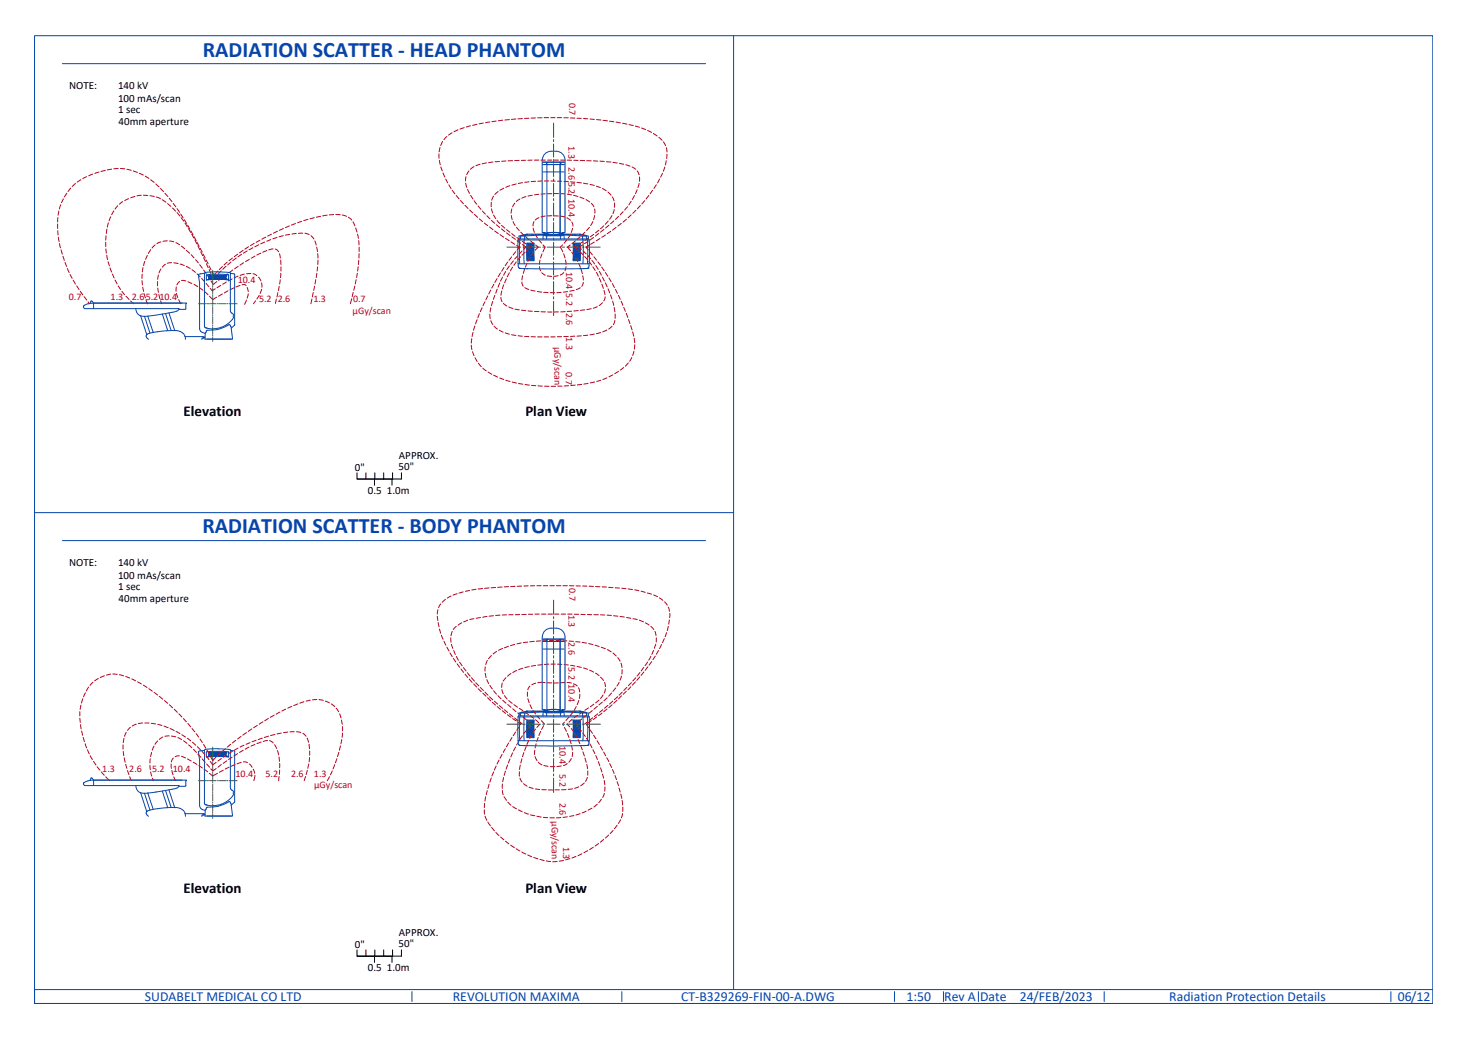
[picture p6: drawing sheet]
<svg xmlns="http://www.w3.org/2000/svg" width="420mm" height="297mm" viewBox="0 0 420 297" stroke-linecap="round" stroke-linejoin="round" font-family="sans-serif">
<defs><g id="words">
<g font-size="6.3" fill="#0745ab">
<text x="58" y="16.2">RADIATION SCATTER - HEAD PHANTOM</text>
<text x="57.9" y="152.7">RADIATION SCATTER - BODY PHANTOM</text>
</g>
<g font-size="4.3">
<text x="52.5" y="119.1">Elevation</text>
<text x="150.3" y="119.1">Plan View</text>
<text x="52.5" y="255.6">Elevation</text>
<text x="150.3" y="255.6">Plan View</text>
</g>
<g font-size="3.9" fill="#0745ab">
<text x="41.5" y="286.4">SUDABELT MEDICAL CO LTD</text>
<text x="129.5" y="286.4">REVOLUTION MAXIMA</text>
<text x="194.8" y="286.4">CT-B329269-FIN-00-A.DWG</text>
<text x="259.3" y="286.4">1:50</text>
<text x="270.1" y="286.4">Rev A</text>
<text x="280.3" y="286.4">Date</text>
<text x="291.6" y="286.4">24/FEB/2023</text>
<text x="334.4" y="286.4">Radiation Protection Details</text>
<text x="399.8" y="286.4">06/12</text>
</g>
<g font-size="3.2">
<text x="19.7" y="25.5">NOTE:</text>
<text x="33.8" y="25.5">140 kV</text>
<text x="33.8" y="29.1">100 mAs/scan</text>
<text x="33.8" y="32.4">1 sec</text>
<text x="33.9" y="35.7">40mm aperture</text>
<text x="114.1" y="131.3">APPROX.</text>
<text x="101.5" y="134.8">0&quot;</text>
<text x="114" y="134.6">50&quot;</text>
<text x="105.2" y="141.5">0.5 1.0m</text>
<text x="19.7" y="162">NOTE:</text>
<text x="33.8" y="162">140 kV</text>
<text x="33.8" y="165.6">100 mAs/scan</text>
<text x="33.8" y="168.9">1 sec</text>
<text x="33.9" y="172.3">40mm aperture</text>
<text x="114.1" y="267.8">APPROX.</text>
<text x="101.5" y="271.3">0&quot;</text>
<text x="114" y="271.1">50&quot;</text>
<text x="105.2" y="278">0.5 1.0m</text>
</g>
<g font-size="2.9" fill="#b4001e">
<text x="162.8" y="29.4" transform="rotate(90 162.8 29.4)">0.7</text>
<text x="162.6" y="41.8" transform="rotate(90 162.6 41.8)">1.3</text>
<text x="162.6" y="47.9" transform="rotate(90 162.6 47.9)">2.6</text>
<text x="162.6" y="52" transform="rotate(90 162.6 52)">5.2</text>
<text x="162.6" y="56.9" transform="rotate(90 162.6 56.9)">10.4</text>
<text x="161.9" y="77.8" transform="rotate(90 161.9 77.8)">10.4</text>
<text x="68" y="81.1">10.4</text>
<text x="161.9" y="83.9" transform="rotate(90 161.9 83.9)">5.2</text>
<text x="19.7" y="85.9">0.7</text>
<text x="31.6" y="85.9">1.3</text>
<text x="37.7" y="85.9">2.65.210.4</text>
<text x="74.1" y="86.4">5.2</text>
<text x="79.4" y="86.4">2.6</text>
<text x="89.6" y="86.4">1.3</text>
<text x="100.9" y="89.7">μGy/scan</text>
<text x="101" y="86.5">0.7</text>
<text x="161.9" y="89.5" transform="rotate(90 161.9 89.5)">2.6</text>
<text x="158.6" y="99.2" transform="rotate(90 158.6 99.2)">μGy/scan</text>
<text x="161.9" y="96.6" transform="rotate(90 161.9 96.6)">1.3</text>
<text x="161.9" y="106.5" transform="rotate(90 161.9 106.5)">0.7</text>
<text x="162.8" y="168.3" transform="rotate(90 162.8 168.3)">0.7</text>
<text x="162.6" y="176" transform="rotate(90 162.6 176)">1.3</text>
<text x="162.6" y="183.8" transform="rotate(90 162.6 183.8)">2.6</text>
<text x="162.6" y="190.9" transform="rotate(90 162.6 190.9)">5.2</text>
<text x="162.6" y="195.8" transform="rotate(90 162.6 195.8)">10.4</text>
<text x="160" y="213.5" transform="rotate(90 160 213.5)">10.4</text>
<text x="29.3" y="221">1.3</text>
<text x="37" y="221">2.6</text>
<text x="43.5" y="221">5.2</text>
<text x="49.5" y="221">10.4</text>
<text x="160" y="221.6" transform="rotate(90 160 221.6)">5.2</text>
<text x="67.4" y="222.3">10.4</text>
<text x="75.9" y="222.3">5.2</text>
<text x="83.2" y="222.3">2.6</text>
<text x="89.8" y="222.3">1.3</text>
<text x="89.8" y="225.6">μGy/scan</text>
<text x="160" y="229.8" transform="rotate(90 160 229.8)">2.6</text>
<text x="157.8" y="235" transform="rotate(90 157.8 235)">μGy/scan</text>
<text x="161.1" y="242.3" transform="rotate(90 161.1 242.3)">1.3</text>
</g>
</g></defs>
<!-- layer: GE-EQUIPMENT -->
<g fill="none" stroke="#0745ab" stroke-width=".29">
<path d="M155.1 45.8v20.7M155.3 46.4h6.1M155.3 47.1h6.1M155.3 49.2h6.1M156.3 46.5v.6M156.4 47.1v19.7M156.7 46.5l-.4 .3M157.6 43.3h1.5M157.6 43.3a2.52 2.52 0 0 0-2.5 2.5M159.1 43.3a2.52 2.52 0 0 1 2.5 2.5M159.9 46.5l.5 .3M160.2 47.1v19.7"/>
<path d="M160.4 46.5v.6M161.6 45.8v20.7M56.8 78.5l1.7-.3 .1 15.4M56.8 78.5l.3 2.3v13.3l.2 .6 .6 .4M58.8 78l-.3 .2M59.7 78.9v.9M59.7 78.9h.1M59.7 79.8h.1M59.7 79.8l.1 .1M59.8 78.9h.1M59.8 78.9h-.1M59.8 79.8h.1"/>
<path d="M59.9 79.8h-.2M59.9 78.9v.9M60 78.9h.1M60 79.8h.1M60 78.9h.1l-.1 .9M60.1 78.9h.1M60.1 79.8h.1M60.2 78.9h.1M60.2 79.8h.1M60.2 79.8h.2M60.2 78.9h.2M60.4 78.9h.1"/>
<path d="M60.4 79.8h.1M60.4 78.9v.9M60.5 78.9h.1M60.5 79.8h.1M60.5 79.7v.1M60.5 78.8l-.1 .1M60.6 78.8v1M60.6 78.9h.1M60.6 79.8h.1M60.6 79.7l-.1 .1M60.7 78.9v.9M60.7 78.9h.1"/>
<path d="M60.7 79.8h.1M60.7 79.7h.2M60.8 78.8l.1 1M60.8 78.8l-.1 .1M60.8 78.9h.1M60.8 79.8h.1M61 78.9h.1M61 79.8h.1M61 79.7v.1M61 78.9h.2M61.1 78.9h.1M61.1 79.8h.1"/>
<path d="M61.1 79.7l-.1 .1M61.1 78.9v.9M61.2 78.9v.8M61.2 78.9h.1M61.2 79.7h.1M61.2 79.7h.2M61.3 78.8l.1 .1M61.3 78.8h.1M61.4 78.9h.1M61.4 79.8h.1M61.4 78.8v1M61.5 78.8h.1"/>
<path d="M61.5 79.7h.1M61.5 79.7v.1M61.5 78.8h.2M61.6 79.7l-.1 .1M61.7 78.9h.1M61.7 79.7h.1M61.7 78.9v.8M61.7 78.8h.1M61.7 78.8v.9M61.7 79.7l.1 .1M61.8 78.8h.1M61.9 78.8h.1"/>
<path d="M61.9 79.7h.1M61.9 78.8v.9M61.9 79.7l-.1 .1M62 78.8h.1M62 79.7h.1M62 78.8v.9M62 79.7h.2M62.1 78.8h-.1M62.2 78.8h.1M62.2 79.7h.1M62.2 78.8v.9M62.3 78.8h.1"/>
<path d="M62.4 78.8h.1M62.4 79.7h.1M62.4 78.8v.9M62.4 77.8l3.2 .2M62.4 79.7h-.1M62.5 77.8l-3.7 .2M62.5 78.8h.1M62.5 79.7h.1M62.5 78.8v.9M62.5 79.7h.2M62.5 78.8h.2M62.7 78.8h.1"/>
<path d="M62.7 79.7h.1M62.7 78.8v.9M62.8 78.8h.1M62.8 79.7h.1M62.8 78.8v.9M62.8 79.7v.1M62.9 78.9h.1M62.9 79.7h.1M62.9 78.9v.8M62.9 79.7l-.1 .1M63 78.9h.1M63 79.7h.1"/>
<path d="M63 78.9v.8M63 79.7h.2M63.1 78.8l.1 .1M63.1 78.8h-.1M63.2 78.9h.1M63.2 79.8h.1M63.2 78.9v.9M63.3 78.9h.1M63.3 79.7h.1M63.3 78.9v.8M63.3 79.7h.2M63.4 78.8v.1"/>
<path d="M63.4 78.8h-.1M63.4 78.9h.1M63.4 79.8h.1M63.4 78.9v.9M63.5 78.9h.1M63.5 79.8h.1M63.5 78.9v.9M63.5 79.7h.2M63.5 78.9h.2M63.7 78.9h.1M63.7 79.8h.1M63.7 78.9v.9"/>
<path d="M63.8 78.9h.1M63.8 79.8h.1M63.8 78.9v.9M63.8 79.7h.2M63.9 78.9h.1M63.9 79.8h.1M63.9 78.9v.9M64 78.9h.1M64 79.8h.1M64 78.9v.9M64 78.9h.2M64.2 78.9h.1"/>
<path d="M64.2 79.8h.1M64.2 78.9v.9M64.2 79.7l-.1 .1M64.3 78.9h.1M64.3 79.8h.1M64.3 78.9v.9M64.3 79.8h.2M64.4 78.9h-.1M64.4 78.9h.1M64.4 79.8h.1M64.4 78.9v.9M64.5 78.9h.1"/>
<path d="M64.5 79.8h.1M64.5 78.9v.9M64.5 79.8l.1 .1M64.6 78.9h.1M64.7 78.9h.1M64.7 79.8h.1M64.7 78.9v.9M64.7 79.8h-.1M65.4 78.6v1.5M65.4 78.6l-3.2-.1-3.2 .1v1.5M65.6 78l.3 .1M65.9 78.2l1.2 .3v14.4"/>
<path d="M65.9 78.2v10.8M148.2 75.5h20.3M148.2 68.6v7.8l.4 .4 17.9 .1 1.5-.1 .2-.2M148.5 67.5l-.1 .8M148.5 76.8h.1M148.6 68.7v6.8M149.1 67.5h-.2v.9M149.3 67.4h.5M149.3 67.4l-.2 .1h.6M149.3 67.4l-.9 .1M149.8 76.8h.1M150.2 67.5l-.4 2.9 .1 5.1"/>
<path d="M150.2 67.3l-.1 .2h-.4l.1-.1M150.3 67.3l-.5 .1M150.3 67.3l-.1 .2 1.9-.1M150.4 67.1l-1.2 .3M150.6 76.9h.1M150.6 72.4h2l.1 .1zM150.6 72.2l2-.1 .1 .2zM150.6 71.2l2-.1 .1 .2zM150.6 71.4l2-.1 .1 .2zM150.6 71.7l2-.1 .1 .2zM150.6 71.9h2l.1 .1zM150.7 69.7l2-.1 .1 .1z"/>
<path d="M150.7 70.2h2.1zM150.7 70.4h2.1zM150.7 70.6l2.1 .1zM150.7 70.9l1.9-.1 .1 .2zM150.7 72.9v.2h1.9v-.2M150.7 72.8v-.2h1.9v.2M150.7 72.8h1.9M150.8 74.4v.2h1.9v-.2M150.8 74.4v-.3h1.9v.3M150.8 73.9v.2h1.9v-.2M150.8 73.8v-.2h1.9v.2M150.8 73.4v.2h1.8v-.2"/>
<path d="M150.8 73.3v-.2h1.8v.2M150.8 69.8l2 .1-2.1 .1zM150.8 74.4h1.9M150.8 73.8h1.9M150.8 73.3h1.8M152.2 67.2l-1.9 .1M155.1 66.5l.5 .1 .1 .7 .3 .2M155.4 67.1l-.1 .2-3.2 .1 .1-.2M155.6 66.8h.3v-.2v.2zM155.6 66.6h.3M155.7 67l.7 .2h3.8l.8-.2-.8 .2h-3.8zM155.9 67l-3.7 .2"/>
<path d="M156 67.5h4.7M156.4 67l.2-.4h3.6l.1 1.8M156.4 67.3h-1.1v1.1M156.4 67v1.4M156.4 67l-6 .1 .4-.1M156.4 67h.1M157.6 66.5l-1.2 .4-.5-.2 .5 .1M157.6 66.5l-1.2 .3M157.6 66.5h1.5M159.1 66.5l1.2 .4 .5-.2-.6 .1M159.1 66.5l1.1 .3M160.3 67.3h1l.1 1.1"/>
<path d="M160.3 67h.1M160.3 67l5.9 .1-.4-.1M160.8 67l3.7 .2M160.8 66.6v.2h.3h-.3zM160.8 66.6h.3M161.3 67.1v.2l3.3 .1-.1-.2M161.6 66.5l-.5 .1-.1 .7-.3 .2M163.9 69.7l2-.1 .1 .1zM163.9 72.4h2l.1 .1zM163.9 72.2l2-.1 .1 .2zM163.9 70.1h2l.1 .1zM163.9 70.4h2.1z"/>
<path d="M163.9 70.9h2.1zM163.9 71.2h2.1zM163.9 71.4l2-.1 .1 .2zM163.9 71.7l2-.1 .1 .2zM164 74.4v.2h1.9v-.2M164 74.4v-.3h1.9v.3M164 69.8h1.9l.1 .2h-2.1zM164 70.6l2 .1zM164 71.9h1.9l.1 .1zM164 74.4h1.9M164 73.9v.2h1.9v-.2M164 73.8v-.2h1.9v.2"/>
<path d="M164 73.4v.2h1.9v-.2M164 73.3v-.2h1.9v.2M164 72.9v.2h1.9v-.2M164 72.8v-.2h1.9v.2M164 73.8h1.9M164 73.3h1.9M164 72.8h1.9M164.5 67.2l1.9 .1M165.9 76.9h.1M166.1 76.9h.1M166.3 67.1l1.2 .3M166.4 67.3l.5 .1"/>
<path d="M166.4 67.3l.1 .2-1.9-.1M166.5 67.5l.3 2.9-.1 5.1M166.5 67.3l.1 .2h.4l-.1-.1M166.9 67.4h.5M166.9 76.8h.1M167.4 67.4l.2 .1h-.6M167.4 67.4l.3 .1h-.1M168 68.7v6.8M168.2 76.8h.1M168.2 67.5h-.5l.1 .9M168.2 67.5l.1 .8M168.3 68.4l.2 .3"/>
<path d="M168.3 68.4h-19.9l-.2 .3h20.3M168.5 75.5l-.3 1.1M168.5 68.6v6.8M23.8 87.9h.1M23.9 87.6v.2M24 87.6h-.1M24.1 87.4l-.2 .2M26 86.2l-.3 .6M26.2 86.2l.2 .1M26.2 86.1l-.2 .1M26.4 86.2l.3 .5M26.7 86.7h26.7l-.3 .4v1.3"/>
<path d="M26.8 88.3h24.4v.2h1.8l.1-.2M26.8 86.8a4.5 4.5 0 0 0-2.7 .6M38.8 88.3l.2 .9M39 89.2l.4 .6 .9 .6M40.2 90.4l1.8 5.3M40.2 90.4l1 .1M41.3 90.5l1.6 4.8M42 95.7a.94 .94 0 0 0 .5 1.4M42.2 95.6l-.2 .1M42.3 90.5h-1.1M42.6 95.4l-.4 .2M43.6 95.2l-1 .2"/>
<path d="M45.1 94.9l-1.5 .3M46.4 89.8l1.6 4.8M47.3 89.7l1.7 4.9M48.3 89.5l1.7 5.1M49 94.6l-3.9 .3M49 94.6a3.6 3.6 0 0 1 4 1.7M51.2 88.4l-.4 .5-.9 .3-7.6 1.3 1.5 4.6M52.1 86.8h-25.3v1.5h-2.7l-.3-.5M53 97.1l-.1-.8h5.2v.4h-.3v.5M57.8 95.1l.9 .3M58.1 96.7h.1M58.2 96.7h.1"/>
<path d="M58.3 96.5v.2M58.3 96.5h.1M58.3 96.4l.3 .1M58.6 93.6l.3 .2M58.9 93.8h.1M59 94.9l-.3 .5-.1 1.6M59 80.1l3.2-.2 3.2 .2-3.2-.2zM59.2 97h7M62.5 94.2l-3.2 .3-.3 .3M65.9 89l.9 1.1M66.1 93.6l.4 3.4h-7.9M66.1 93.6v-.1a.58 .58 0 0 0-.4-.6 .58 .58 0 0 0-.7 .2l-2.5 1.1"/>
<path d="M66.7 90.1v.6M66.8 90.7a7 7 0 0 1-7.9 3.2M67 93.1l-.9 .8M67.2 92.9l-.2 .2M157.6 179.8h1.5M157.6 179.8a2.52 2.52 0 0 0-2.5 2.5M159.1 179.8a2.52 2.52 0 0 1 2.5 2.5M155.1 182.3v20.6l.5 .2 .1 .7 .3 .1M155.3 182.9h6.1M155.3 183.6h6.1M155.3 185.7h6.1M156.3 182.9v.7"/>
<path d="M156.4 183.6v19.7M156.7 182.9l-.4 .3M159.9 182.9l.5 .3M160.2 183.6v19.7M160.4 182.9v.7M161.6 182.3v20.6l-.5 .2-.1 .7-.3 .1M57.4 214.8l-.7 .3 .4 2.2v13.3l.2 .5 .6 .5M58.5 214.7l-1.2 .2M58.8 214.4l-.3 .2v15.3M59 216.5l3.2-.1 3.2 .1M59.7 215.4v.9M59.7 215.4h.1"/>
<path d="M59.7 216.3h.1M59.7 216.3h.2M59.8 215.4l.1 .9M59.8 215.4h-.1M59.8 215.4h.1M59.8 216.3h.1M59.9 215.4v.9M60 215.4h.1M60 216.3h.1M60.1 215.4l-.1 .9M60.1 215.4h-.1M60.1 215.4h.1"/>
<path d="M60.1 216.3h.1M60.2 215.4h.1M60.2 216.3h.1M60.2 216.3h.2M60.3 215.4h.1M60.3 215.3h-.1M60.4 215.4h.1M60.4 216.3h.1M60.4 215.4v.9M60.4 215.3h.2v1M60.5 215.4h.1M60.5 216.3h.1"/>
<path d="M60.6 215.4h.1M60.6 216.3h.1M60.6 216.3h-.1M60.7 215.4v.9M60.7 215.4h.1M60.7 216.3h.1M60.7 215.3h.2v1M60.8 215.4h.1M60.8 216.3h.1M60.9 216.2l-.1 .1M61 215.4h.1M61 216.3h.1"/>
<path d="M61 216.2v.1M61 215.3h.2M61.1 215.4h.1M61.1 216.3h.1M61.1 216.2l-.1 .1M61.1 215.4v.9M61.2 215.4v.9M61.2 215.4h.1M61.2 216.3h.1M61.2 216.2h.2M61.3 215.3h.1M61.4 215.4h.1"/>
<path d="M61.4 216.3h.1M61.4 215.4v.9M61.5 215.4h.1M61.5 216.2h.1M61.5 216.2v.1M61.5 215.3h.2M61.6 216.2l-.1 .1M61.7 215.4h.1M61.7 216.3h.1M61.7 215.4v.9M61.7 216.2h.1M61.7 215.4v.8"/>
<path d="M61.7 216.2l.1 .1M61.8 215.3h.1M61.9 215.4h.1M61.9 216.3h.1M61.9 215.4v.9M61.9 216.2l-.1 .1M62 215.3h.1M62 216.2h.1M62 215.3v.9M62 216.2h.2M62.1 215.3h-.1M62.2 215.4h.1"/>
<path d="M62.2 216.2h.1M62.2 215.4v.8M62.2 215.3h.1M62.2 215.3v.9M62.2 216.2l.1 .1M62.3 215.3h.1M62.4 215.4h.1M62.4 216.2h.1M62.4 215.4v.8M62.4 214.3l3.2 .2M62.4 216.2l-.1 .1M62.5 214.3l-3.7 .1"/>
<path d="M62.5 215.4h.1M62.5 216.2h.1M62.5 215.4v.8M62.5 216.2h.2M62.5 215.3h.2M62.7 215.4h.1M62.7 216.3h.1M62.7 215.4v.9M62.8 215.4h.1M62.8 216.2h.1M62.8 215.4v.8M62.8 216.2v.1"/>
<path d="M62.8 215.3h.1M62.9 215.4h.1M62.9 216.3h.1M62.9 215.4v.9M62.9 216.2l-.1 .1M63 215.4h.1M63 216.3h.1M63 215.4v.9M63 216.2h.2M63 215.3h.2M63.2 215.4h.1M63.2 216.3h.1"/>
<path d="M63.2 215.4v.9M63.3 215.4h.1M63.3 216.3h.1M63.3 215.4v.9M63.3 216.2h.2M63.3 215.3h.1M63.4 215.4h.1M63.4 216.3h.1M63.4 215.4v.9M63.5 215.4h.1M63.5 216.3h.1M63.5 215.4v.9"/>
<path d="M63.5 216.2h.2M63.5 215.3h.2M63.7 215.4h.1M63.7 216.3h.1M63.7 215.4v.9M63.8 215.4h.1M63.8 216.3h.1M63.8 215.4v.9M63.8 216.3h.2M63.8 215.3h.1M63.9 215.4h.1M63.9 216.3h.1"/>
<path d="M63.9 215.4v.9M64 215.4h.1M64 216.3h.1M64 215.4v.9M64.1 215.4h.1M64.1 215.3h-.1M64.2 215.4h.1M64.2 216.3h.1M64.2 215.4v.9M64.2 216.3h-.1M64.3 215.4h.1M64.3 216.3h.1"/>
<path d="M64.3 215.4v.9M64.3 216.3h.2M64.4 215.4h.1M64.4 215.4h-.1M64.4 216.3h.1M64.4 215.4v.9M64.5 215.4h.1M64.5 216.3h.1M64.5 215.4v.9M64.6 215.4h.1M64.7 215.4h.1M64.7 216.3h.1"/>
<path d="M64.7 215.4v.9M64.7 216.3h-.1M65.4 215.2v1.4M65.4 215.2l-3.2-.2-3.2 .2v1.4l3.2-.1 3.2 .1M65.6 214.5l.3 .2M65.9 214.7l1 .2M65.9 214.6v10.9M66.9 214.8l.2 .3-.1 14.5M148.2 212h20.3M148.2 205.2v5.9v1.8l.3 .4 9.8 .2 9.7-.2 .2-.1M148.5 204l-.1 .9M148.5 213.3h.1"/>
<path d="M148.6 205.2v6.8M149.1 204h-.2v.9M149.3 203.8h.5M149.3 203.8l-.2 .2h.6M149.3 203.8l-.9 .2M149.8 213.4h.1M150.2 204l-.4 2.9 .1 5.1M150.2 203.8l-.1 .2h-.4l.1-.2M150.3 203.8h-.5M150.3 203.8l-.1 .2 1.9-.1M150.4 203.6l-1.2 .2M150.6 213.4h.1"/>
<path d="M150.7 207.6h1.9l.1 .1-2 .1zM150.7 207.9l1.9-.1 .1 .2h-2zM150.7 208.1h1.9l.1 .2h-2zM150.7 210.9l2.1 .1-2 .1zM150.7 210.7h2.1l-2 .1zM150.7 210.4l2.1 .1-2 .1zM150.7 209.6v-.2h1.9v.2M150.7 209.1v.2h1.9v-.2M150.7 209.1v-.3h1.9v.3M150.7 208.6v.2h1.9v-.2M150.7 208.5v-.2h1.9v.2M150.7 209.6h1.9"/>
<path d="M150.7 209.1h1.9M150.7 208.5h1.9M150.8 210.1v.2h1.9v-.2M150.8 210.1v-.2h1.8v.2M150.8 209.6v.2h1.8v-.2M150.8 206.3v-.2h1.9v.2M150.8 206.3v.2h1.9v-.2M150.8 206.8v-.2h1.9v.2M150.8 206.8v.2h1.9v-.2M150.8 207.3v-.2h1.8v.2M150.8 207.3v.2h1.8v-.2M150.8 210.1h1.9"/>
<path d="M150.8 207.3h1.8M150.8 206.8h1.9M150.8 206.3h1.9M152.2 203.7l-1.9 .1M155.4 203.6l-.1 .2-3.2 .1 .1-.2M155.6 203.3l.3-.2zM155.6 203.1h.3M155.7 203.6l.5 .1h4.3l.5-.1-.5 .1h-4.3zM155.9 203.5l-3.7 .2M156 204h4.7M156.4 203.6a.37 .37 0 0 1 .1-.4 .37 .37 0 0 1 .4-.1h3.3l.1 1.8M156.4 203.8h-1.1v1.1"/>
<path d="M156.4 203.6h.1M156.4 203.6v1.3M156.4 203.5l-6 .1 .4-.1M156.4 203.5h.1M157.6 203l-1.2 .3-.5-.1 .5 .1M157.6 203l-1.2 .3M157.6 203h1.5M159.1 203l1.2 .3 .5-.1-.6 .1M159.1 203l1.1 .3M160.3 203.8h1l.1 1.1M160.3 203.6h.1M160.3 203.5h.1"/>
<path d="M160.3 203.5l5.9 .1-.4-.1M160.8 203.5l3.7 .2M160.8 203.1l.3 .2zM160.8 203.1h.3M161.3 203.6v.2l3.3 .1-.1-.2M163.9 210.9l2.1 .1-2 .1zM163.9 210.7l2.1 .1h-2zM163.9 210.4l2.1 .1-2 .1zM163.9 207.9l2-.1 .1 .2zM164 206.3v-.2h1.9v.2M164 206.3v.2h1.9v-.2M164 207.6l2 .1-2 .1z"/>
<path d="M164 208.1h1.9l.1 .2h-2zM164 206.3h1.9M164 210.1v.2h1.9v-.2M164 210.1v-.2h1.9v.2M164 209.6v.2h1.9v-.2M164 209.6v-.2h1.9v.2M164 209.1v.2h1.9v-.2M164 209.1v-.3h1.9v.3M164 208.6v.2h1.9v-.2M164 206.8v-.2h1.9v.2M164 206.8v.2h1.9v-.2M164 207.3v-.2h1.9v.2"/>
<path d="M164 207.3v.2h1.9v-.2M164 208.5v-.2h1.9v.2M164 210.1h1.9M164 209.6h1.9M164 209.1h1.9M164 208.5h1.9M164 207.3h1.9M164 206.8h1.9M164.5 203.7l1.9 .1M165.9 213.4h.1M166.1 213.4h.1M166.3 203.6l1.2 .2"/>
<path d="M166.4 203.8h.5M166.4 203.8l.1 .2-1.9-.1M166.5 204l.3 2.9-.1 5.1M166.5 203.8l.1 .2h.4l-.1-.2M166.9 203.8h.5M166.9 213.4h.1M167.4 203.8l.2 .2h-.6M167.4 203.8l.3 .2h-.1M168 205.2v6.8M168.2 213.3h.1M168.2 204h-.5l.1 .9M168.2 204l.1 .9"/>
<path d="M168.3 204.9l.2 .3M168.3 204.9h-19.9l-.2 .3h20.3M168.5 211.9l-.3 1.2M168.5 205.2v6.8M23.8 224.3h.1M23.9 224.1v.2M24 224.1h-.1M24.1 223.9l-.2 .1M26 222.7l-.3 .6M26.2 222.6l.2 .1M26.2 222.6l-.2 .1M26.4 222.7l.3 .5"/>
<path d="M26.7 223.2h26.7l-.3 .4v1.2M26.8 224.8h24.4v.2h1.8M26.8 223.2l-1.6 .2-1.1 .5M38.8 224.8a2.11 2.11 0 0 0 1.5 2.1M40.2 226.9l1.8 5.4M40.2 226.9l1 .1M41.3 227l1.6 4.8M41.8 232.5l.2 .6 .5 .5M42.2 232l-.3 .5M42.3 227l1.5 4.6M43.6 231.7l-1.4 .4M45.1 231.4l-1.5 .3"/>
<path d="M46.4 226.4l1.6 4.7M47.3 226.2l1.7 4.9M48.3 226l1.7 5.1M49 231.1h1.5a2.73 2.73 0 0 1 2.5 1.7M49 231.1l-3.9 .3M51.2 224.9l-.4 .5-.9 .3-5.3 1-3.4 .3M52.1 223.2h-25.3v1.6h-2.7l-.3-.5M53 233.6l-.1-.8h5.2v.4h-.3v.5M53.1 224.8l-.1 .2M58.1 233.2h.1M58.2 233.2h.1M58.3 233v.2"/>
<path d="M58.3 233h.1M58.3 232.9l.3 .1M58.5 229.9l.1 .2M58.6 230.1l.3 .2M58.7 232l-.1 1.5M58.9 230.3l1.9 .3M58.9 230.3h.1M59.2 233.5h7M62.5 230.7l-3.2 .3-.6 .9-.9-.2M64.9 229.7l-2.4 1M65.7 229.4l-.9 .4M65.7 229.4l.4 .7"/>
<path d="M65.9 225.5l.9 1.1M66.1 230.1l.4 3.4h-7.9M66.5 227.8a7.2 7.2 0 0 1-5.6 2.8M66.7 226.6v.7M66.8 227.2l-.3 .7M67 229.6l-.9 .8"/>
</g>
<!-- layer: GE-MAIN_AXIS -->
<g fill="none" stroke="#2b9317" stroke-width=".29">
<path d="M158.3 35.2v4.1M158.3 39.9v.7M158.3 41.2v3.8M158.3 45.6v.6M158.3 46.8v3.8M158.3 51.2v.6M158.3 52.5v3.7M158.3 56.8v.7M158.3 58.1v3.7M60.8 77.3v1.3M60.8 78.9v.3M60.8 79.5v1.9"/>
<path d="M145 70.7h3.9M149.6 70.7h.6M150.8 70.7h3.8M155.2 70.7h.6M156.4 70.7h3.8M158.3 62.5v.6M158.3 63.7v3.8M158.3 68.1v.6M158.3 69.3v3.8M158.3 73.7v.6M158.3 74.9v3.8M158.3 79.3v.6"/>
<path d="M160.8 70.7h.7M162.1 70.7h3.7M166.5 70.7h.6M167.7 70.7h4M56.8 86.9h2.2M59.3 86.9h.4M60 86.9h1.8M60.8 81.7v.3M60.8 82.4v1.8M60.8 84.5v.4M60.8 85.1v1.9M60.8 87.3v.3"/>
<path d="M60.8 87.9v1.9M60.8 90.1v.4M60.8 90.8v1.8M60.8 93v.3M60.8 93.6v1.9M60.8 95.8v.3M60.8 96.4v1.3M62.2 86.9h.3M62.8 86.9h1.9M65 86.9h.2M65.6 86.9h2.2M158.3 80.6v3.7"/>
<path d="M158.3 84.9v.7M158.3 86.2v4.1M158.3 171.7v4.1M158.3 176.5v.6M158.3 177.7v3.8M158.3 182.1v.6M158.3 183.3v3.8M158.3 187.7v.6M158.3 188.9v3.8M158.3 193.3v.6M158.3 194.6v3.7M158.3 198.9v.7"/>
<path d="M60.8 213.8v1.3M60.8 215.4v.3M60.8 216v1.9M60.8 218.2v.3M60.8 218.8v1.9M145 207.2h3.9M149.6 207.2h.6M150.8 207.2h3.8M155.2 207.2h.6M156.4 207.2h3.8M158.3 200.2v3.7M158.3 204.6v.6"/>
<path d="M158.3 205.8v3.8M158.3 210.2v.6M158.3 211.4v3.8M158.3 215.8v.7M158.3 217.1v3.7M160.8 207.2h.7M162.1 207.2h3.7M166.5 207.2h.6M167.7 207.2h4M56.8 223.4h2.2M59.3 223.4h.4M60 223.4h1.8"/>
<path d="M60.8 221v.3M60.8 221.6v1.9M60.8 223.8v.3M60.8 224.5v1.8M60.8 226.6v.4M60.8 227.3v1.8M60.8 229.5v.3M60.8 230.1v1.9M60.8 232.3v.3M60.8 232.9v1.3M62.2 223.4h.3M62.8 223.4h1.9"/>
<path d="M65 223.4h.2M65.6 223.4h2.2M158.3 221.5v.6M158.3 222.7v4.1"/>
</g>
<!-- layer: GE-MM-SCATTER_LINES -->
<g fill="none" stroke="#b4001e" stroke-width=".29">
<path d="M127.8 39.1l-.8 .9M129.3 38l-1 .7M131 37.1l-1.1 .6M132.8 36.5l-1.2 .4M134.5 36l-1.1 .3M136.4 35.6l-1.2 .3M138.2 35.2l-1.2 .2M140.1 34.9l-1.2 .2M141.9 34.6l-1.2 .2M143.8 34.4l-1.2 .2M145.7 34.2l-1.3 .1M147.5 34.1l-1.2 .1"/>
<path d="M149.4 33.9l-1.3 .1M151.3 33.8l-1.3 .1M153.1 33.8h-1.2M153.8 33.7h1.2M155.6 33.7h1.3M157.5 33.7h1.3M159.4 33.7h1.2M161.3 33.7h1.2M163.1 33.8h1.3M165 33.8l1.3 .1M166.9 33.9l1.2 .1M168.8 34.1l1.2 .1"/>
<path d="M170.6 34.2l1.3 .1M172.5 34.4l1.3 .2M174.3 34.7l1.3 .2M176.2 34.9l1.2 .3M178.1 35.3l1.2 .2M179.9 35.7l1.2 .2M181.7 36.1l1.2 .3M183.5 36.6l1.2 .5M185.2 37.4l1.2 .5M186.9 38.2l1 .7M188.4 39.3l1 .8M17.4 58.6l-.4 1.2"/>
<path d="M18.1 56.9l-.5 1.1M19.1 55.3l-.7 1.1M20.2 53.8l-.8 1M21.6 52.5l-.9 .9M23.1 51.4l-1 .7M24.8 50.6l-1.1 .5M26.5 49.8l-1.1 .5M28.3 49.2l-1.2 .4M30.1 48.7l-1.2 .4M31.9 48.4l-1.2 .2M33.7 58.9l-.8 .9M33.8 48.2l-1.2 .1"/>
<path d="M34.4 48.2l1.3 .1M35.1 57.7l-1 .7M36.3 48.4l1.2 .3M36.8 56.9l-1.1 .5M38.1 48.9l1.2 .4M38.6 56.2l-1.2 .4M39.8 49.6l1.2 .5M40.4 55.9l-1.2 .2M41 55.9h1.3M41.5 50.4l1.1 .7M42.9 56l1.2 .2M43.1 51.4l1 .8"/>
<path d="M44.5 52.6l1 .9M44.7 56.4l1.2 .5M45.9 53.9l.9 .9M46.4 57.2l1.1 .7M47.2 55.3l.8 .9M47.9 58.3l1 .8M48.4 56.7l.8 1M49.3 59.5l.9 .9M49.5 58.2l.8 1M50.6 59.7l.8 1.1M125.5 44l.1 1.3M125.7 45.9l.2 1.2"/>
<path d="M125.8 42.2l-.2 1.2M126.1 47.8l.4 1.1M126.6 40.5l-.6 1.1M126.7 49.5l.5 1.1M127.5 51.2l.5 1.1M128.4 52.9l.6 1M129.3 54.5l.8 1M130.5 55.9l.8 1M131.7 57.4l.9 .9M133 58.8l.9 .9M133.2 52.4l.3 1.2M133.3 50.6l-.1 1.2"/>
<path d="M133.7 54.2l.6 1.1M134.1 48.9l-.6 1.1M134.6 55.9l.7 1.1M135.6 47.7l-1.1 .7M135.6 57.5l.8 .9M136.8 58.9l.8 1M137.3 47l-1.2 .4M139.1 46.6l-1.2 .3M140.5 57.9v1.3M140.6 59.7l.3 1.3M141 46.4l-1.2 .1M141.2 56.1l-.6 1.2"/>
<path d="M142.5 54.8l-1 .8M142.8 46.2l-1.2 .1M144.1 53.9l-1.1 .6M144.7 46.1l-1.2 .1M145.8 53.1l-1.1 .5M146.4 59.8l-.2 1.2M146.6 46h-1.3M147.2 58.1l-.6 1.1M147.6 52.6l-1.2 .4M148.5 45.9h-1.3M148.7 57l-1 .7M149.5 52.3l-1.3 .2"/>
<path d="M150.3 45.9h-1.2M150.4 56.3l-1.2 .4M151.3 52l-1.2 .2M152.2 45.8l-1.2 .1M152.2 55.9l-1.2 .2M152.8 45.8h1.3M153.2 51.9l-1.3 .1M154.1 55.6l-1.2 .2M154.7 45.8h1.3M155.1 51.8l-1.3 .1M155.7 51.8h1.2M156 55.5l-1.3 .1"/>
<path d="M156.6 55.4h1.2M156.6 45.8h1.2M157.6 51.8h1.2M158.5 55.4h1.2M158.5 45.8h1.2M159.4 51.8l1.3 .1M160.3 55.4l1.3 .1M160.3 45.8h1.3M161.3 51.9l1.3 .1M162.2 55.6l1.3 .2M162.2 45.8l1.3 .1M163.2 52l1.2 .1"/>
<path d="M164.1 55.9l1.2 .3M164.1 45.9h1.2M165 52.2l1.3 .1M165.9 56.4l1.1 .5M166 45.9h1.2M166.9 52.4l1.2 .2M167.6 57.1l1.1 .7M167.8 46h1.3M168.8 52.8l1.2 .3M169.1 58.2l.8 1M169.7 46l1.3 .1M170.1 59.8l.1 1.2"/>
<path d="M170.6 53.3l1.1 .4M171.6 46.1l1.2 .1M172.3 53.9l1.1 .7M173.5 46.3l1.2 .1M173.9 55l.9 .9M175.1 56.4l.5 1.1M175.3 46.5l1.2 .1M175.7 60l-.4 1.1M175.7 58.1v1.2M177.2 46.8l1.2 .2M179 47.2l1.2 .4M179.5 59.2l-.8 .9"/>
<path d="M180.5 57.6l-.7 1M180.8 47.8l1 .6M181.5 56l-.6 1.1M182.2 54.3l-.4 1.1M182.3 48.9l.5 1.1M182.8 52.5l-.3 1.2M182.9 50.6v1.3M183.1 58.8l-.8 .9M184.4 57.4l-.8 .9M185.6 55.9l-.8 1.1M186.7 54.5l-.8 1M187.7 52.9l-.7 1"/>
<path d="M188.7 51.2l-.6 1.1M189.5 49.6l-.6 1.1M189.8 40.6l.6 1.1M190.1 47.8l-.4 1.2M190.6 46l-.3 1.2M190.6 42.3l.2 1.2M190.8 44.1l-.1 1.3M16.5 64.1v1.3M16.5 66l.1 1.2M16.6 62.2l-.1 1.3M16.7 67.9l.2 1.2M16.8 60.4l-.2 1.2"/>
<path d="M17 69.7l.3 1.2M17.5 71.5l.3 1.2M18 73.3l.4 1.2M18.6 75.1l.5 1.2M19.3 76.8l.5 1.2M20 78.5l.6 1.1M30.2 69.3v1.3M30.3 71.2l.1 1.2M30.3 67.5l-.1 1.2M30.5 73l.3 1.3M30.6 65.6l-.2 1.2M30.9 74.9l.4 1.2"/>
<path d="M31 63.8l-.3 1.2M31.5 76.7l.4 1.2M31.7 62l-.5 1.2M32.1 78.4l.6 1.2M32.6 60.4l-.7 1M40.7 78.5l-.1 1.2M40.9 76.6l-.2 1.2M41.4 74.8l-.3 1.2M42.1 73.1l-.5 1.1M43.1 71.4l-.7 1.1M44.4 70.1l-.9 .9M45.3 78.7l-.2 1.2"/>
<path d="M46 77l-.5 1.1M46 69.2l-1.1 .5M47.3 75.6l-.9 .9M47.9 68.9l-1.3 .2M48.5 69l1.2 .2M49.1 75.2l-1.2 .1M49.7 75.2l1.2 .2M50.3 69.4l1.1 .6M50.6 60.8l.8 1M51.5 75.6l1.2 .4M51.7 61.3l.7 1M51.8 62.3l.7 1"/>
<path d="M51.9 70.4l.9 .8M52.7 62.9l.7 1M52.9 63.9l.7 1M53.3 76.2l1.1 .6M53.3 71.6l.9 .9M53.7 64.4l.6 1.1M53.9 65.4l.6 1.1M54.6 66.1l.6 1.1M54.7 72.9l.8 .9M54.8 67.1l.7 1M54.9 77.2l1 .7M55.5 67.7l.6 1.1"/>
<path d="M55.8 68.7l.5 1.1M55.9 74.3l.8 .9M56.4 78.4l.8 .8M56.4 69.4l.6 1.1M56.6 70.4l.6 1.1M57.1 75.7l.8 1.1M57.2 71l.6 1.2M57.4 72.1l.6 1.1M57.7 79.7l.8 .9M58.1 72.7l.6 1.1M58.2 77.3l.7 1M58.2 73.8l.6 1.1"/>
<path d="M58.9 74.4l.6 1.1M59 75.5l.5 1.1M59.3 78.8l.7 1M59.8 76.1l.5 1.1M59.8 77.1l.5 1.2M60.6 78.8l.5 1.1 .9-1M60.6 77.7l.3 .7M62.3 77.6l-1 1M63.3 77.5l-.9 .9M63.6 79.5l-1.1 .7M63.6 76.3l-.9 .8M64.7 76.2l-1 .9"/>
<path d="M65 75l-.9 .8M65 78.4l-1 .7M66.1 75l-1 .8M66.4 79.8l-1.1 .6M66.5 73.8l-1 .8M66.6 77.3l-1.1 .7M67.6 73.8l-1 .8M68 72.7l-1 .8M68.1 79l-1.2 .5M68.1 76.2l-1 .7M69.1 72.8l-1.1 .7M69.5 71.6l-1 .8"/>
<path d="M69.7 75.2l-1.1 .7M69.9 78.5l-1.2 .3M70.7 71.8l-1.1 .6M71.1 70.6l-1.1 .7M71.3 74.2l-1.1 .7M71.7 78.3h-1.2M72.3 70.9l-1.1 .6M72.4 78.3l1.1 .6M72.7 69.7l-1.1 .6M72.9 73.3l-1 .6M73.9 79.3l.7 1.1M74 70l-1.1 .6"/>
<path d="M74.4 68.8l-1.1 .6M74.6 72.4l-1.1 .6M75.7 69.3l-1.1 .5M76 67.9l-1.1 .6M76.3 71.7l-1.1 .5M77.4 68.6l-1.1 .4M77.7 67l-1.1 .6M78.1 71.2l-1.2 .3M78.8 71.3l.9 .7M79.2 68l-1.2 .3M79.3 66.2l-1.1 .5M79.9 72.6l.3 1.2"/>
<path d="M80.3 74.4l.1 1.3M80.3 78.2l-.1 1.2M80.4 76.3v1.3M81 67.5l-1.2 .3M81 65.4l-1.1 .5M82.8 64.7l-1.2 .4M82.9 67.1l-1.3 .2M84.5 64l-1.2 .4M84.7 66.8l-1.2 .2M86.3 63.3l-1.2 .5M86.6 66.7l-1.2 .1M87.2 66.7l1.2 .4"/>
<path d="M88.1 62.8l-1.2 .3M88.9 67.5l.9 .9M89.9 62.3l-1.2 .3M90.1 68.9l.3 1.2M90.6 70.7l.2 1.3M90.6 78.2l-.2 1.2M90.9 76.3l-.2 1.3M90.9 72.6v1.2M90.9 74.4v1.3M91.7 61.9l-1.2 .3M93.6 61.6l-1.3 .2M95.4 61.4l-1.2 .1"/>
<path d="M96 61.4h1.3M97.9 61.5l1.2 .4M99.7 62.2l.9 .8M101 63.5l.5 1.1M101.7 65.2l.4 1.2M102.2 78.2l-.2 1.2M102.2 67l.3 1.2M102.5 76.3l-.2 1.3M102.6 68.8l.1 1.3M102.6 74.5l-.1 1.2M102.7 70.7v1.3M102.7 72.6v1.2"/>
<path d="M134.3 60.1l.9 .8M135.7 61.4l.9 .8M137.1 62.6l.9 .8M138 60.4l.8 .9M138.5 63.8l1 .8M139.2 61.7l.9 .9M140 65l1 .7M140.6 63l.9 .9M141.2 61.5l.6 1.1M141.5 66.1l1 .7M142 64.3l.9 .8M142.2 63.1l.8 .9"/>
<path d="M142.2 79.7l-.7 1.1M143 67.2l1.1 .7M143.1 78.1l-.6 1.1M143.4 64.5l1 .8M143.4 65.5l1 .8M143.7 79.3l-.5 1.1M144.2 76.6l-.7 1M144.6 68.2l1 .7M144.6 77.7l-.6 1.1M144.8 79.8l-.5 1.1M144.9 65.7l1 .8M144.9 66.6l1 .8"/>
<path d="M145.2 75l-.7 1M145.7 78.1l-.6 1.1M145.7 76.1l-.7 1M146.1 69.2l1.1 .7M146.2 61.7l.3 1.1M146.3 73.5l-.7 1M146.4 66.9l.9 .7M146.4 67.8l1 .7M146.6 76.5l-.6 1M146.7 63.4l.6 1.1M146.8 74.6l-.7 1M147.5 72l-.8 1"/>
<path d="M147.7 74.9l-.7 1.1M147.7 65l.8 1M147.8 70.2l.8 .5-.7 .9M147.8 68l1.1 .7M147.9 68.9l1 .7M148.1 73.2l-.9 .9M148.9 73.5l-.8 .9M148.9 66.4l.9 .9M149.3 71.9l-.8 .8M149.4 69.1l1 .7M149.4 70l1 .7-.6 .7M149.5 78.9l-.2 1.2"/>
<path d="M150 77.1l-.3 1.1M150.2 72.2l-.9 .8M150.3 67.7l1 .9M150.7 75.3l-.4 1.2M150.9 70.1l.9 .6-1.2 1M151.6 73.7l-.6 1.1M151.7 68.9l1 .8M152.5 65.3l.3 1.2M152.6 72.1l-.7 1M152.7 63.4l-.2 1.3M153.1 67l.6 1.1M153.2 70.1l.8 .6-1 .9"/>
<path d="M154.1 68.6l.8 1M154.1 62.3l-1 .7M154.3 76.3l.3 1.2M154.4 74.4l-.1 1.3M155 78l.9 .8M155 72.7l-.4 1.1M155.3 70.1l.6 .6-.6 1.4M156 61.8l-1.3 .3M156.5 79l1.3 .1M157.8 61.7l-1.2 .1M158.4 61.8h1.3M159.7 78.9l-1.3 .2"/>
<path d="M160.3 61.9l1.3 .2M160.9 70.1l-.6 .6 .7 1.4M161.2 72.6l.4 1.2M161.3 78l-1.1 .7M161.8 74.4l.1 1.3M161.9 76.3l-.3 1.2M162.1 68.6l-.8 1M162.1 62.3l1.1 .7M163.1 70.1l-.8 .6 .9 1M163.1 67.1l-.6 1.1M163.5 63.5l.4 1.2M163.5 72.2l.8 1"/>
<path d="M163.8 65.3l-.4 1.2M164.6 68.9l-1 .8M164.6 73.8l.6 1M165.2 70.2l-1 .5 1.2 1M165.5 75.4l.5 1.1M165.9 72.1l.9 .9M166 67.7l-1 .9M166.2 77.1l.4 1.2M166.7 78.9l.1 1.3M166.7 70.1l-1.1 .6 .7 .6M166.7 69.2l-1 .6M166.8 71.8l.9 .9"/>
<path d="M167.2 73.4l.9 1M167.3 66.4l-.9 .9M168.1 73.1l.8 1M168.2 69l-1 .7M168.3 68.1l-1 .7M168.4 70.2l-.8 .5 .6 .8M168.5 74.8l.7 1M168.6 65l-.8 1M168.7 72l.7 1M169.3 74.5l.8 1M169.6 63.4l-.7 1.1M169.6 76.3l.6 1.1"/>
<path d="M169.8 68l-1 .7M169.8 67.1l-1 .7M169.9 73.5l.7 .9M170 69.3l-1.1 .6M170.1 61.7l-.3 1.2M170.4 76l.7 1.1M170.6 77.9l.5 1.2M171 74.9l.8 1M171.3 66.8l-1 .8M171.3 65.9l-1 .7M171.4 79.6l.5 1.1M171.4 77.7l.6 1.1"/>
<path d="M171.6 68.3l-1.1 .6M172.1 76.4l.7 1.1M172.3 79.3l.6 1.1M172.7 64.6l-.9 .9M172.7 65.7l-.9 .7M173.2 67.2l-1.1 .7M173.2 78l.6 1.1M174 63.3l-.9 .9M174.2 64.4l-1 .8M174.2 79.6l.6 1M174.7 66.2l-1 .7M175 61.7l-.7 1.1"/>
<path d="M175.6 63.2l-1 .8M176.2 65.1l-1 .7M176.9 61.9l-.9 .9M177.7 63.9l-1 .8M178.2 60.6l-.8 .9M179.2 62.8l-1 .8M180.5 61.5l-.9 .8M181.9 60.2l-.9 .9M20.9 80.2l.7 1.1M21.9 81.8l.7 1.1M23 83.4l.7 1M24.1 84.9l.7 1"/>
<path d="M25.2 86.4l.4 .5M32.9 80.2l.6 1.1M33.8 81.8l.7 1.1M34.9 83.4l.7 .9M36 84.8l.9 .9M37.4 86.1l.8 .8M40.6 80.3l.1 1.2M40.8 82.2l.3 1.2M41.2 84l.4 1.2M41.8 85.8l.4 1.2M45.1 80.6v1.2M45.1 82.4l.2 1.3"/>
<path d="M45.4 84.3l.3 1.2M45.9 86.1l.3 .8M50.4 82.1l-.1 1.3M50.5 84l.4 1.1M51.1 85.7l.6 1.2M51.4 80.5l-.8 1M51.9 80.3l1.2 .1M53.7 80.6l1.2 .5M55.5 81.4l1 .6M57.1 82.4l1 .7M58.6 83.5l.9 .8M58.9 81.1l.8 1"/>
<path d="M59.9 84.8l.9 .9 1.1-.6M60.1 82.5l.6 .7 .9-.6M60.3 80.4l.7 1M62 80.6l-1 .8M63.1 81.7l-1 .7M63.6 84.1l-1.1 .7M64.7 80.7l-1 .6M65.2 83.2l-1.1 .6M66.9 82.4l-1.1 .5M68.6 81.7l-1.1 .4M69.2 81.5a.87 .87 0 0 1 1.2 .2M70.5 85.9l-.6 1.2"/>
<path d="M70.7 82.3l.3 1.2M71 84.1l-.3 1.2M73.1 86.1l-.6 .8M74.1 84.5l-.6 1.1M74.8 81l.1 1.2M74.8 82.8l-.4 1.2M79.1 85.6l-.3 1.2M79.5 83.7l-.3 1.3M79.9 81.9l-.3 1.3M80.2 80.1l-.2 1.2M89.2 85.6l-.3 1.3M89.6 83.7l-.3 1.2"/>
<path d="M90 81.9l-.3 1.2M90.3 80l-.2 1.3M100.6 85.5l-.4 1.4M101 83.7l-.3 1.2M101.5 81.8l-.3 1.3M101.9 80l-.3 1.3M134.8 98.8l.2 1.2M134.9 96.9l-.1 1.3M135.3 95.1l-.3 1.2M135.8 93.3l-.4 1.2M136.5 91.5l-.5 1.2M137.1 89.8l-.4 1.1"/>
<path d="M137.9 88.1l-.5 1.1M138.7 86.4l-.6 1.1M139.5 84.7l-.5 1.1M140.1 89.9l.1 1.3M140.3 83l-.5 1.1M140.4 91.8l.5 1.1M140.4 88.1l-.2 1.2M140.9 86.2l-.3 1.3M141.2 81.3l-.6 1.1M141.3 93.4l1 .8M141.5 84.5l-.4 1.2M142.2 82.7l-.4 1.2"/>
<path d="M142.8 94.5l1.1 .6M142.9 81l-.4 1.2M143.3 85.1l.3 1.2M143.5 83.3l-.2 1.2M144 86.8l1 .8M144.1 81.5l-.4 1.1M144.5 95.3l1.2 .3M145.5 87.9l1.2 .4M146.3 95.8l1.2 .2M147.3 88.4l1.2 .3M148.2 96.1l1.2 .1M149.2 88.7l1.2 .2"/>
<path d="M149.3 80.7l.4 1.2M150 96.3h1.3M150.1 82.3l1.1 .6M151 89l1.2 .1M151.8 83l1.2 .3M151.9 96.4h1.2M152.9 89.1l1.2 .1M153.7 83.4l1.2 .2M153.8 96.4h1.2M154.7 89.2l1.3 .1M155.5 83.7h1.3M155.6 96.4h1.3"/>
<path d="M156.6 89.3h1.3M157.4 83.7h1.2M157.5 96.4h1.3M159.4 96.4h1.2M159.7 89.3h-1.2M160.5 83.7h-1.2M161.6 89.2l-1.2 .1M162.4 83.5l-1.3 .1M162.5 96.3h-1.2M163.5 89l-1.3 .1M164.2 83.1l-1.2 .2M164.4 96.2l-1.2 .1"/>
<path d="M165.4 88.9l-1.3 .1M166 82.4l-1.2 .5M166.3 96.1l-1.3 .1M166.8 80.8l-.4 1.1M167.2 88.7l-1.2 .1M168.1 95.9l-1.2 .1M169.1 88.4l-1.2 .2M170 95.6l-1.2 .2M170.8 87.8l-1.1 .4M171.8 95.2l-1.2 .3M172.1 81.3l.5 1.2M172.3 86.6l-.9 .8"/>
<path d="M172.8 83.1l.2 1.2M173.1 84.9l-.4 1.2M173.2 81l.5 1.1M173.5 94.5l-1.1 .5M173.9 82.6l.5 1.2M174.6 84.4l.4 1.2M175.1 93.4l-1 .8M175.1 81.2l.6 1.1M175.2 86.2l.3 1.2M175.7 88l.2 1.3M175.9 91.7l-.5 1.2M175.9 89.8l.1 1.3"/>
<path d="M176 82.8l.6 1.2M176.9 84.5l.5 1.2M177.6 86.2l.6 1.1M178.4 87.9l.5 1.2M179.1 89.7l.4 1.1M179.8 91.4l.4 1.2M180.4 93.2l.4 1.2M180.9 95l.4 1.2M181.4 96.8l.1 1.3M181.5 98.7v1.2M135.1 100.6l.5 1.2M135.9 102.4l.6 1"/>
<path d="M136.8 103.9l.8 1M138.1 105.3l1 .8M139.6 106.5l1 .6M141.2 107.4l1.1 .5M142.9 108.2l1.2 .4M144.7 108.8l1.2 .3M146.5 109.3l1.2 .3M148.3 109.7l1.2 .3M150.2 110l1.2 .2M152 110.3l1.3 .1M153.9 110.4l1.2 .1M155.8 110.5h1.2"/>
<path d="M157.6 110.5h1.3M159.5 110.5h1.3M162.6 110.4l-1.2 .1M164.5 110.2l-1.2 .1M166.4 110l-1.3 .2M168.2 109.7l-1.2 .2M170.1 109.3l-1.3 .3M171.8 108.8l-1.1 .3M173.6 108.1l-1.2 .5M175.3 107.3l-1.1 .5M176.9 106.3l-1.1 .6M178.4 105.2l-1 .7"/>
<path d="M179.7 103.9l-.8 .9M180.7 102.3l-.6 1.1M181.3 100.5l-.4 1.2M125.1 176.3l.1 1.3M125.3 174.5l-.2 1.2M125.3 178.2l.3 1.2M126 172.8l-.6 1.1M127.4 171.5l-.9 .9M129 170.6l-1.1 .6M130.5 179.3l-.9 .8M130.7 169.9l-1.1 .4M132.1 178.2l-1.1 .7"/>
<path d="M132.5 169.4l-1.2 .3M133.7 177.5l-1.1 .5M134.3 169l-1.2 .2M135.6 177.1l-1.2 .2M136.2 168.6l-1.3 .2M137.4 176.7l-1.2 .2M138 168.4l-1.2 .1M139.3 176.4l-1.2 .2M139.9 168.2l-1.3 .2M141.2 176.2l-1.3 .1M141.7 168.1l-1.2 .1M143 176l-1.3 .1"/>
<path d="M143.6 168l-1.3 .1M144.9 176h-1.2M145.5 167.9l-1.3 .1M145.5 175.9h1.2M147.3 167.8l-1.2 .1M148.6 175.9h-1.2M149.2 167.7l-1.3 .1M150.5 175.8l-1.3 .1M151.1 167.7h-1.3M151.1 175.8h1.3M152.9 167.6l-1.2 .1M153 175.7h1.2"/>
<path d="M153.6 167.6h1.2M154.9 175.7h1.2M155.4 167.6h1.2M156.7 175.7h1.3M157.3 167.6h1.3M158.6 175.7h1.3M159.1 167.6h1.3M160.5 175.7h1.3M161 167.6h1.3M162.4 175.7h1.2M162.9 167.6l1.2 .1M164.3 175.8h1.2"/>
<path d="M164.8 167.7h1.2M166.1 175.8l1.3 .1M166.6 167.7h1.3M168 175.9h1.3M168.5 167.7l1.2 .1M169.9 175.9h1.2M170.4 167.9h1.2M171.8 176h1.2M172.2 168h1.3M173.6 176l1.3 .1M174.1 168.1l1.2 .1M175.5 176.2l1.2 .1"/>
<path d="M176 168.2l1.2 .1M177.3 176.4l1.3 .2M177.8 168.3l1.2 .2M179.2 176.7l1.2 .2M179.7 168.5l1.2 .2M181 177.1l1.3 .2M181.5 168.8l1.2 .3M182.9 177.5l1.1 .4M183.4 169.2l1.1 .3M184.6 178.2l1 .7M185.1 169.7l1.3 .3M186.2 179.3l.8 .8"/>
<path d="M187 170.2l1.1 .5M188.6 171.1l1 .7M190.1 172.2l.8 1M191.1 179.3l-.2 1.1M191.1 173.8l.4 1.1M191.4 177.4l-.1 1.2M191.6 175.5l-.1 1.3M23.7 200l-.4 1.2M24.4 198.3l-.5 1.1M25.4 196.6l-.7 1.1M26.6 195.2l-.8 .9M28.1 194.2l-1 .6"/>
<path d="M29.9 193.4l-1.2 .5M31.6 192.9l-1.1 .3M32.3 192.9l1.2 .1M34.1 193.1l1.3 .3M36 193.6l1.1 .4M37.7 194.3l1.1 .5M39.3 195.1l1.1 .6M41 196.1l1.1 .6M42.6 197.1l1 .7M44.1 198.1l1 .8M45.6 199.3l.9 .8M125.7 180l.3 1.2"/>
<path d="M126.3 181.8l.4 1.1M127 183.5l.5 1.1M127.8 185.2l.6 1.1M128.7 186.8l.6 1.1M128.9 182.5l.1 1.3M129.1 184.4l.4 1.2M129.3 180.7l-.3 1.2M129.7 188.4l.7 1.1M129.8 186.2l.4 1.1M130.5 187.8l.6 1.1M130.7 190l.8 .9M131.5 189.5l.7 1"/>
<path d="M131.8 191.4l.8 1M132.6 191l.7 1M133 192.9l.8 1M133.7 192.5l.8 1M134.2 194.3l.9 1M134.8 193.9l.9 1M135.5 195.7l.8 .9M136.1 195.4l.9 .9M136.8 197.1l.8 .8M137.4 196.7l.9 .9M138.1 198.4l.9 .8M138.7 198l.9 .9"/>
<path d="M138.8 190.8l-.1 1.2M138.8 192.7l.2 1.2M139.2 194.5l.6 1.1M139.4 189l-.4 1.2M139.5 199.7l.8 .8M140 199.4l.9 .9M140.1 196.1l.7 1.1M140.6 187.6l-.9 .9M141.2 197.7l.8 .9M142 186.4l-1 .7M142.4 199.1l.9 .9M143.5 197.3l.4 1.2"/>
<path d="M143.7 195.5l-.2 1.2M143.7 185.6l-1.1 .5M144.3 199.1l.7 .9M144.7 193.9l-.8 1M145.4 184.9l-1.2 .5M146.1 192.7l-.9 .8M147.2 184.4l-1.2 .4M147.8 191.9l-1.1 .6M149.1 184l-1.3 .2M149.5 191.2l-1.1 .5M150.8 198v1.3M150.9 183.7l-1.2 .2"/>
<path d="M151 199.9l.4 1.2M151.4 190.8l-1.3 .2M151.6 196.4l-.6 1M152.8 183.5l-1.3 .2M153.2 190.4l-1.3 .2M153.2 195.5l-1.1 .5M154.7 183.4l-1.3 .1M155.1 190.2l-1.3 .1M155.9 195.3l-2.1 .1M156.5 183.3l-1.2 .1M156.6 195.4h1.2M156.9 190l-1.2 .1"/>
<path d="M157.2 183.3h1.2M157.6 190h1.2M159 183.3h1.3M159.4 190l1.3 .1M159.7 195.4l-1.3 .1M160.9 183.4h1.3M161.3 190.2l1.3 .1M161.6 195.3l-1.3 .1M162.2 195.3l1.2 .2M162.8 183.4l1.2 .1M163.2 190.4l1.2 .2M164 195.7l1.1 .6"/>
<path d="M164.6 183.6l1.3 .1M165 190.7l1.3 .3M165.5 196.8l.3 1.2M165.8 198.6l-.1 1.3M166.5 183.8l1.2 .2M166.9 191.1l1.2 .4M168.4 184.2l1.2 .3M168.6 191.8l1.2 .5M170.2 184.6l1.2 .4M170.3 192.6l1 .8M171.8 193.8l.8 .9M172 185.2l1.2 .4"/>
<path d="M172.5 198.9l-.7 1M172.9 195.3l.3 1.2M173.2 197.1l-.4 1.2M173.7 199.7l-1 .8M173.7 185.9l1.1 .6M174.9 198.3l-.8 .9M175.3 186.9l.9 .8M176.1 196.9l-.8 .9M176.7 188.2l.6 1M176.7 199.4l-1 .8M177.1 195.3l-.6 1M177.6 189.8l.3 1.2"/>
<path d="M177.7 193.5l-.4 1.2M177.8 199.1l-.9 .9M177.9 191.6v1.3M178 198l-.9 .9M179.1 197.8l-.9 .9M179.3 196.7l-.9 .9M180.4 196.5l-.8 .9M180.6 195.3l-.9 .9M181.8 195.2l-.9 .9M181.8 193.9l-.8 1M183 193.7l-.9 1M183 192.5l-.8 1"/>
<path d="M184.1 191l-.7 1M184.2 192.3l-.8 1M185.2 189.5l-.7 1M185.3 190.8l-.8 1M186.2 187.8l-.6 1.1M186.4 189.3l-.8 1M186.9 186.1l-.5 1.2M187.3 180.7l.3 1.2M187.4 187.8l-.7 1M187.6 184.4l-.4 1.1M187.7 182.5v1.2M188.4 186.2l-.7 1"/>
<path d="M189.2 184.5l-.5 1.1M190 182.8l-.5 1.1M190.6 181l-.3 1.2M22.8 205.5l.2 1.2M22.8 203.6v1.3M23 207.4l.2 1.2M23.2 201.8l-.3 1.2M23.3 209.2l.3 1.2M23.8 211l.3 1.2M24.4 212.8l.4 1.2M25 214.6l.5 1.1M25.8 216.3l.6 1.1"/>
<path d="M26.7 217.9l.7 1M27.8 219.4l.8 1M35.2 213.2v1.2M35.2 215l.2 1.3M35.4 211.3l-.2 1.2M35.5 216.9l.3 1.2M36 218.7l.3 1.2M36.1 209.6l-.5 1.1M37.3 208.1l-.8 .9M39 207.2l-1.2 .6M40.8 206.9l-1.2 .2M41.4 206.9h1.2"/>
<path d="M42.9 219l.1 1.2M43 217.1l-.1 1.3M43.3 207l1.2 .2M43.4 215.3l-.3 1.2M44 213.5l-.5 1.2M45.1 212l-.8 1M45.1 207.3l1.2 .3M46.6 210.9l-1 .7M46.9 207.8l1.2 .5M47 200.5l1 .8M48.4 210.6l-1.2 .1M48.4 201.7l1 .8"/>
<path d="M48.7 208.5l1.1 .5M49 218.6v1.3M49 210.6l1.3 .3M49.6 216.9l-.6 1.1M49.8 203l.9 .8M50.3 209.3l1.1 .6M50.9 211.1l1.1 .5M51.2 204.3l.8 .9M51.3 216.3l-1.2 .2M51.9 216.4l1.2 .5M52 210.2l1.1 .7M52.5 205.6l.8 1"/>
<path d="M52.5 212l1 .7M53.6 211.3l.9 .7M53.6 217.2l1.1 .6M53.7 207l.8 1M53.9 213.2l1 .8M54.9 208.5l.8 .9M55 212.4l1 .8M55.3 218.1l1 .7M55.3 214.4l.9 .9M56.1 209.9l.7 1.1M56.4 213.7l.9 .9M56.6 215.8l.9 .9"/>
<path d="M56.9 219.1l1 .7M57.2 211.5l.7 1M57.8 215l.8 .9M57.8 217.2l.9 1M58.2 213l.7 1.1M59 216.4l.7 1M59.1 218.6l.8 1M59.2 214.6l.6 1.1M60.1 216.3l.7 1.3 .9-.9M60.1 217.9l.7 1 1-.7M61.8 219.9l-1 .7-.5-.6M63.1 215.4l-.9 .9"/>
<path d="M63.3 218.8l-1 .8M63.3 217.1l-1 .7M64.5 214.2l-.9 .8M64.9 216l-1 .7M64.9 217.7l-1.1 .8M65.5 219.6l-1.1 .5M66 213l-1 .8M66.4 216.7l-1 .7M66.5 215l-1.1 .7M67.2 218.8l-1.1 .5M67.5 211.9l-1.1 .7M68 215.7l-1.1 .6"/>
<path d="M68.1 214.1l-1.1 .6M68.9 210.7l-.9 .8M69 218.2l-1.2 .4M69.6 214.7l-1.1 .6M69.6 218l1.2 .2M69.8 213.2l-1.1 .6M70.5 209.6l-1.1 .8M71.2 213.8l-1.1 .6M71.3 218.6l.8 1M71.5 212.5l-1.1 .5M72 208.6l-1 .7M72.9 213l-1.1 .5"/>
<path d="M73.3 211.9l-1.2 .4M73.6 207.6l-1.1 .7M74.7 212.4l-1.2 .4M75 211.2l-1.2 .4M75.2 206.6l-1.1 .6M76.5 211.9l-1.2 .3M76.8 205.6l-1.1 .7M76.8 210.7l-1.2 .3M77.1 211.9l1.1 .7M78.4 204.7l-1.1 .6M78.5 213.1l.6 1.1M78.6 210.2l-1.2 .3"/>
<path d="M79.3 214.8l.4 1.2M79.8 216.6l.1 1.3M80 218.5v1.2M80.1 203.8l-1.1 .6M80.4 209.8l-1.2 .2M81.7 202.9l-1.1 .6M82.3 209.5l-1.2 .2M83.5 202.2l-1.2 .5M84.2 209.4h-1.3M84.8 209.4l1.2 .2M85.2 201.4l-1.2 .5M86.6 209.9l.9 .8"/>
<path d="M86.9 200.8l-1.2 .4M87.9 211.2l.3 1.2M88.3 218.6l-.3 1.3M88.4 213l.1 1.3M88.5 216.8l-.1 1.2M88.6 214.9v1.2M88.7 200.4l-1.1 .2M90.6 200.2l-1.2 .1M91.2 200.2l1.3 .2M93.1 200.6l1.1 .5M94.8 201.4l.9 .8M95.7 218.8l-.4 1.2"/>
<path d="M96.2 202.7l.7 1M96.4 217.1l-.5 1.2M96.9 215.3l-.4 1.2M97.1 204.3l.5 1.2M97.4 213.5l-.3 1.2M97.7 206.1l.2 1.2M97.8 211.6l-.3 1.3M97.9 207.9l.1 1.2M98 209.8l-.2 1.2M140.8 201l.9 .8M141.4 200.7l.9 .8M141.9 219.2l-.5 1.2"/>
<path d="M142.2 202.2l.9 .8M142.7 217.5l-.5 1.1M142.8 201.9l1 .8M143.6 215.9l-.6 1.1M143.7 203.4l.9 .7M143.8 200.4l.9 .8M144.2 203.1l1 .8M144.5 214.3l-.6 1M145.1 204.5l1 .7M145.2 218.9l-.4 1.2M145.2 201.6l.9 .8M145.5 212.6l-.7 1.1"/>
<path d="M145.5 200.5l1 .8M145.7 204.3l1 .8M145.9 217.2l-.5 1.1M146.4 211l-.6 1.1M146.6 205.6l1.1 .7M146.6 215.4l-.5 1.2M146.7 202.8l.9 .8M147 201.6l1 .8M147.2 205.5l1 .7M147.5 209.5l-.7 1M147.5 213.8l-.6 1.1M148.1 204l1 .8"/>
<path d="M148.2 206.7l.8 .5-.1 .2M148.4 212.1l-.6 1.1M148.5 202.7l1.1 .7M148.5 207.9l-.7 1.1M148.6 206.6l.9 .6M148.8 219l-.2 1.2M149.3 217.1l-.4 1.3M149.4 210.6l-.7 1M149.5 205.2l1.1 .8M149.8 215.4l-.3 1.1M150.1 203.8l1 .7M150.5 213.6l-.5 1.2"/>
<path d="M150.5 209.1l-.8 .9M151 206.3l1 .9M151.2 211.9l-.5 1.1M151.6 201.6l.6 1.2M151.7 204.8l1 .7M151.7 207.6l-.8 .9M152.1 210.2l-.6 1.1M152.5 203.3l.7 1M153 214.7l-.1 1.2M153 216.5l.6 1.1M153.1 206l1 .8M153.2 208.6l-.8 1"/>
<path d="M153.3 212.8l-.3 1.3M153.6 204.8l.8 1M153.9 211l-.4 1.2M154 218.1l1 .8M154.4 207.2l-.8 1M154.7 209.3l-.6 1.2M154.8 206.2l.9 1M155.5 207.7l-.6 1.1M155.5 219l1.3 .3M157.4 219.4h1.3M160.5 219.2l-1.2 .1M161.4 206.6l-.5 .6 .2 .4"/>
<path d="M161.4 208.2l.6 1.1M162.2 218.5l-1.1 .5M162.3 209.9l.4 1.1M162.3 207.1l-.1 .1 .8 .8M162.7 205.2l-.8 1M163 211.6l.3 1.2M163.4 208.5l.7 1M163.4 217.1l-.7 1M163.5 213.4l.2 1.2M163.7 205.8l-1 .8M163.8 215.3l-.2 1.2M163.9 203.8l-.8 1"/>
<path d="M164.4 210l.7 1.1M164.8 202.2l-.6 1.1M165 206.9l-.4 .3 .5 .6M165.2 204.7l-1 .7M165.4 211.6l.4 1.2M165.5 208.3l.8 .9M165.5 200.5l-.4 1.1M166.1 213.4l.5 1.2M166.5 205.7l-1 .8M166.7 209.7l.7 1M166.7 215.2l.4 1.1M166.8 203.6l-1.1 .8"/>
<path d="M167.3 216.9l.4 1.3M167.7 207.3l.7 1M167.7 211.3l.7 1M167.8 218.8l.2 1.2M167.9 204.5l-1 .8M168 206.6l-.8 .6M168.3 202.6l-1 .7M168.7 212.9l.6 1.1M168.8 208.8l.7 1.1M169.1 206.2l-1 .7M169.4 203.3l-1 .8M169.5 205.4l-1 .8"/>
<path d="M169.6 214.5l.6 1.2M169.8 210.4l.6 1M169.9 201.5l-1.1 .7M170.4 216.2l.5 1.2M170.7 205.2l-1.1 .7M170.8 212l.6 1M170.8 202.2l-.9 .8M171 204.3l-1 .7M171.1 217.9l.4 1.2M171.3 200.3l-.9 .8M171.7 213.6l.7 1M171.8 219.7l.3 1.2"/>
<path d="M172.2 204.1l-1 .7M172.3 200.9l-1 .8M172.4 203.1l-.9 .7M172.6 215.2l.6 1.1M173.5 216.8l.6 1.1M173.6 202.9l-1 .8M173.9 201.9l-1 .8M174.4 218.5l.5 1.1M175.1 201.7l-1 .8M175.3 200.6l-1 .9M176.5 200.4l-1 .9M29 220.9l.8 .9"/>
<path d="M30.2 222.3l1.1 1.1M36.5 220.5l.4 1.2M37.1 222.3l.4 1.1M43.1 220.9l.3 1.2M43.6 222.7l.3 .7M49.1 220.5l.4 1.2M49.7 222.3l.5 1.1M58.4 220.1l1 .8M59.9 221.3l.9 .8 1.4-.8M63.9 220.4l-1.1 .6M72.4 220.1l.4 1.2M72.9 221.9l-.3 1.5"/>
<path d="M79.9 222.2l-.2 1.2M80 220.4l-.1 1.2M87.4 222.2l-.4 1.2M87.9 220.4l-.3 1.2M94.2 222.3l-.6 1.1M95.1 220.6l-.6 1.1M138.5 231.7l.1 1.3M138.6 229.9l-.1 1.2M138.7 233.6l.5 1.2M138.9 228l-.2 1.2M139.4 226.2l-.3 1.2M139.5 235.3l.8 1"/>
<path d="M139.9 224.4l-.4 1.2M140.5 222.6l-.4 1.2M140.6 236.8l.8 1M141.2 220.9l-.5 1.2M141.8 238.2l.9 .9M143.2 239.5l.9 .8M143.7 224.3v1.3M143.7 226.2l.2 1.2M144 222.5l-.2 1.2M144.2 228l.7 1M144.6 220.7l-.4 1.2M145.3 229.5l.8 .9"/>
<path d="M146.7 230.8l1 .7M148.3 231.7l1.1 .6M148.6 220.8v1.3M148.7 222.7l.6 1.1M149.7 224.3l1.1 .7M150 232.6l1.1 .4M151.3 225.3l1.2 .3M151.7 233.2l1.3 .2M153.1 225.8l1.3 .1M153.6 233.6l1.2 .2M155 225.9l1.3 .1M155.4 233.9l1.2 .1"/>
<path d="M156.9 226l1.2 .1M157.3 234h1.3M158.8 226h1.2M160.4 233.9l-1.3 .1M161.9 225.9l-1.3 .1M162.3 233.7l-1.2 .2M163.8 225.7l-1.3 .2M164.1 233.4l-1.2 .2M165.5 225.1l-1.1 .5M165.9 232.8l-1.2 .4M167.1 224.1l-1 .7M167.7 232.1l-1.2 .5"/>
<path d="M168 222.5l-.5 1.1M168.1 220.6v1.2M169.3 231.3l-1.1 .5M170.8 230.1l-.9 .8M172 228.7l-.7 1M172.3 221.5l.3 1.2M172.8 223.3l.2 1.3M172.9 227l-.5 1.2M173 225.2l-.1 1.2M174.1 239l-.9 .8M175.2 220.2l.5 1.1M175.4 237.6l-.9 1"/>
<path d="M175.9 221.9l.4 1.2M176.5 236.1l-.8 1.1M176.5 223.7l.4 1.1M177.1 225.5l.3 1.2M177.5 234.6l-.6 1M177.6 227.3l.3 1.2M177.9 229.1l.2 1.2M178.1 232.8l-.4 1.2M178.1 230.9v1.3M144.6 240.7l1 .8M146.1 241.9l1 .7M147.6 242.9l1.1 .6"/>
<path d="M149.2 243.8l1.2 .6M150.9 244.7l1.2 .5M152.7 245.4l1.2 .4M154.4 245.9l1.2 .4M156.3 246.4l1.2 .1M159.4 246.5l-1.3 .1M161.2 246.2l-1.3 .2M163 245.7l-1.2 .4M164.7 245.1l-1.1 .4M166.4 244.3l-1.1 .6M168.1 243.4l-1.1 .6M169.7 242.5l-1.1 .6"/>
<path d="M171.2 241.4l-1 .7M172.6 240.2l-.9 .8"/>
</g>
<!-- layer: 0 -->
<g fill="none" stroke="#0745ab" stroke-width=".29">
<path d="M9.9 10.2h399.9v277h-399.9zM17.8 18.2h184M209.8 10.2v136.5h-199.9M17.8 154.7h184M209.8 146.7v136.5M117.8 283.8v2.8M177.9 283.8v2.8M255.8 283.8v2.8M269.8 283.8v2.8M279.8 283.8v2.8M315.8 283.8v2.8M397.8 283.8v2.8"/>
<path d="M409.8 283.2h-399.9v4h399.9"/>
</g>
<!-- layer: GE-SPECIFICATIONS -->
<g fill="none" stroke="#000" stroke-width=".29">
<path d="M102.1 135.3v1.8h12.7v-1.8M102.1 137.1h10v1.8M104.7 135.3v1.8M107.1 137.1v1.8M107.2 135.3v1.8M109.7 135.3v1.8M112.3 135.3v1.8M102.1 271.8v1.8h12.7v-1.8M102.1 273.6h10v1.8M104.7 271.8v1.8M107.1 273.6v1.8M107.2 271.8v1.8"/>
<path d="M109.7 271.8v1.8M112.3 271.8v1.8"/>
</g>
<use href="#words"/>
</svg>
